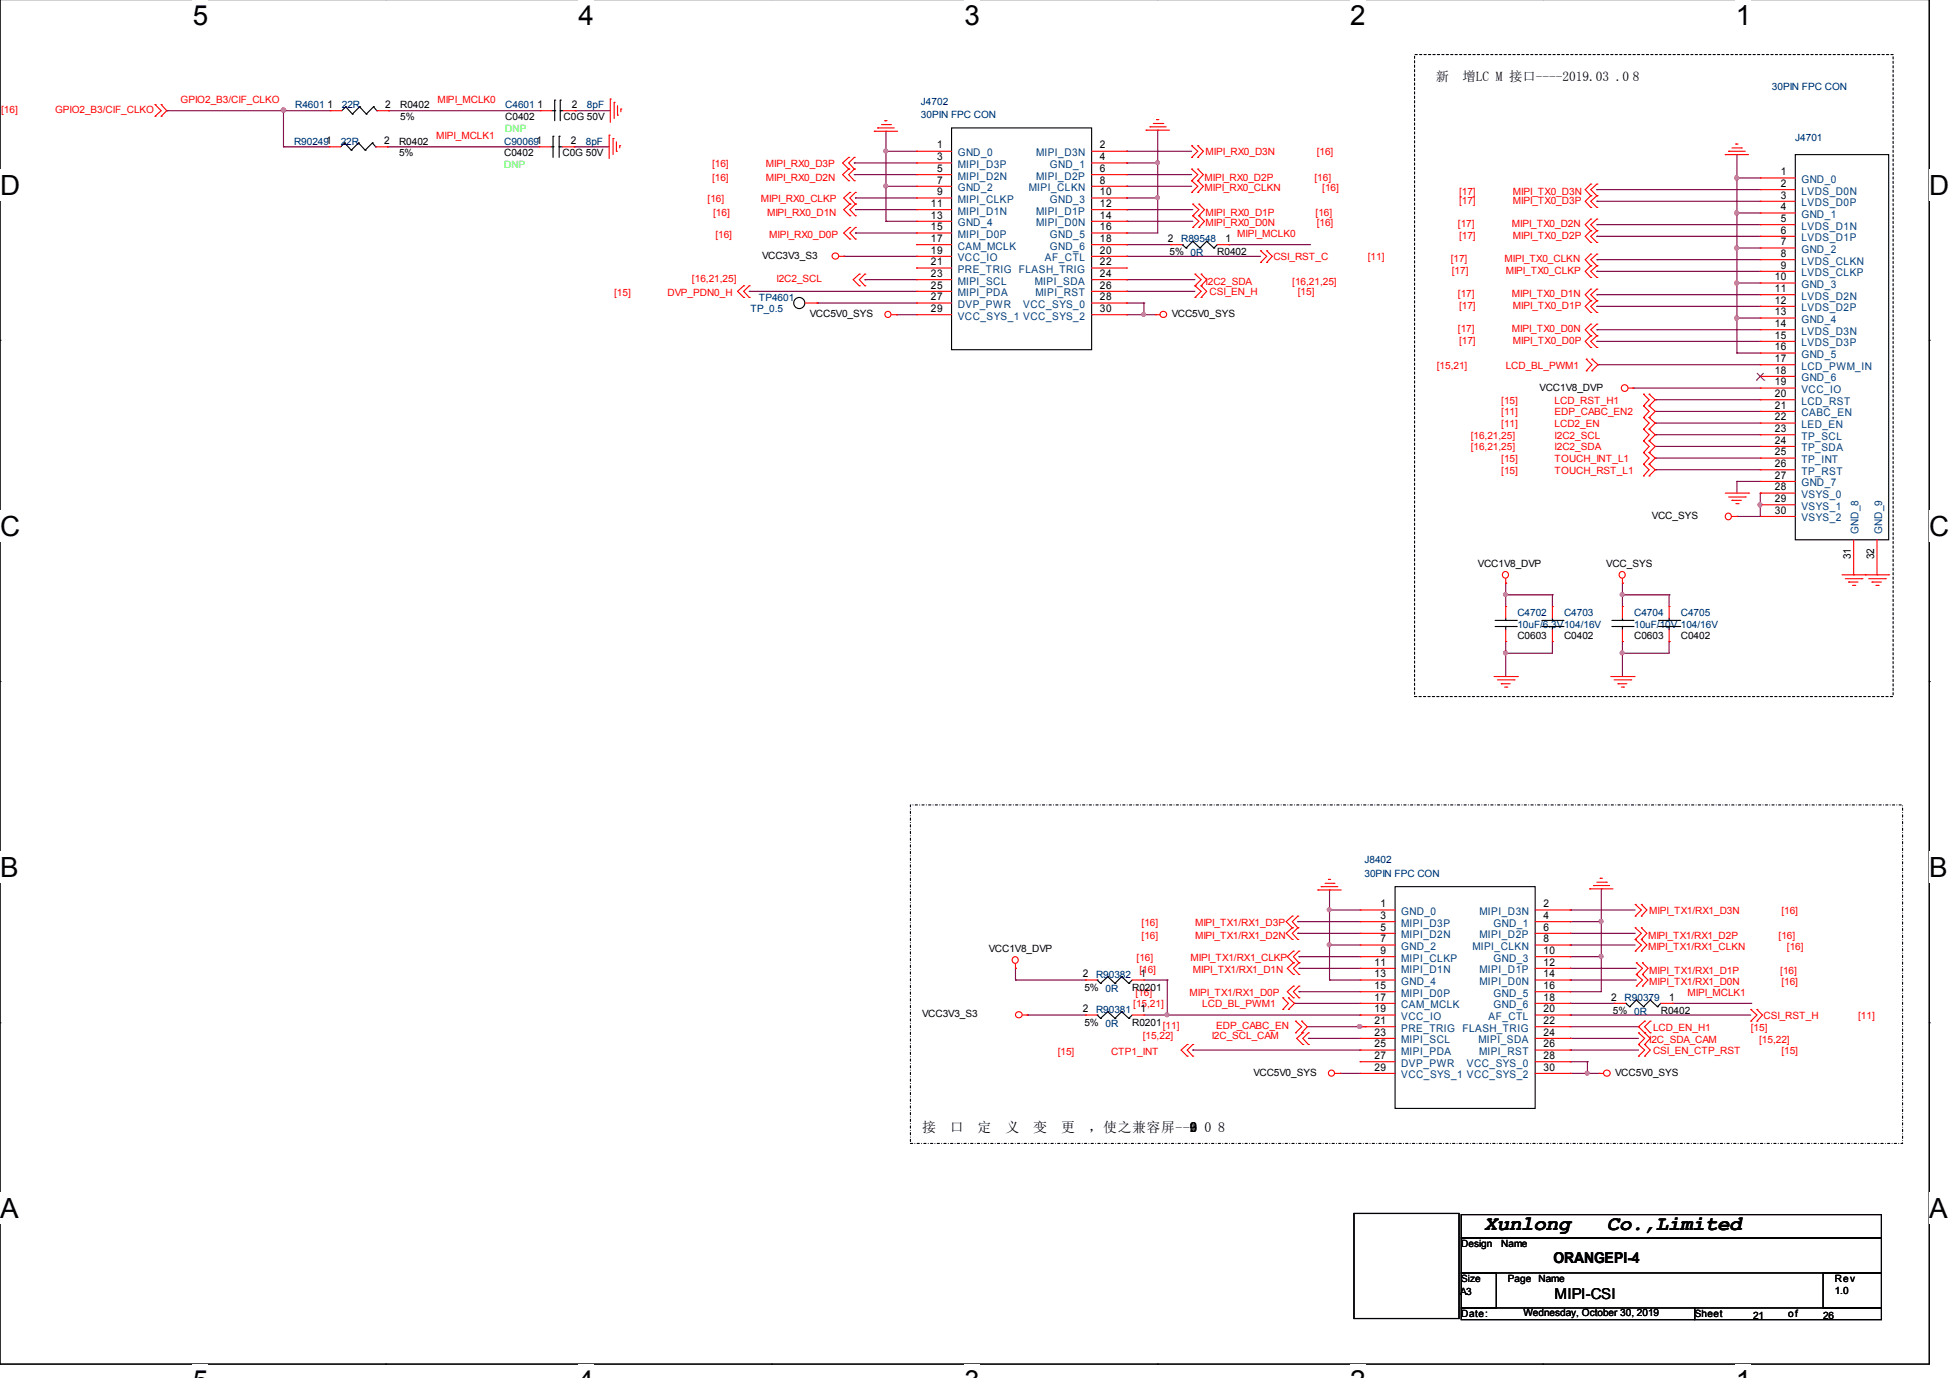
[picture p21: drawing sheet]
<svg xmlns="http://www.w3.org/2000/svg" width="297mm" height="210mm" viewBox="0 0 297 210" stroke-linecap="round" stroke-linejoin="round" font-family="sans-serif">
<defs><g id="words">
<g font-size="4.2">
<text x="29.4" y="3.8">5</text>
<text x="88.1" y="3.8">4</text>
<text x="146.9" y="3.8">3</text>
<text x="205.7" y="3.8">2</text>
<text x="264.4" y="3.8">1</text>
<text x="0" y="29.7">D</text>
<text x="293.9" y="29.7">D</text>
<text x="0" y="81.6">C</text>
<text x="293.9" y="81.6">C</text>
<text x="0" y="133.6">B</text>
<text x="293.9" y="133.6">B</text>
<text x="0" y="185.6">A</text>
<text x="293.9" y="185.6">A</text>
</g>
<g font-size="3.1">
<text x="226.1" y="187.4">Xunlong</text>
<text x="244.8" y="187.4">Co.,Limited</text>
</g>
<g font-size="2.3">
<text x="236.6" y="192.5">ORANGEPI-4</text>
<text x="236.8" y="197.9">MIPI-CSI</text>
</g>
<g font-size="2.1">
<text x="140.5" y="172.4">接</text>
<text x="144.7" y="172.4">口</text>
<text x="148.9" y="172.4">定</text>
<text x="153.2" y="172.4">义</text>
<text x="157.4" y="172.4">变</text>
<text x="161.6" y="172.4">更</text>
<text x="165.9" y="172.4">，使之兼容屏---</text>
<text x="181.3" y="172.4">2</text>
<text x="181.3" y="172.4">0</text>
<text x="181.3" y="172.4">1</text>
<text x="181.3" y="172.4">9</text>
<text x="181.3" y="172.4">.</text>
<text x="181.3" y="172.4">3 0 8</text>
</g>
<g font-size="2">
<text x="218.7" y="12.4">新</text>
<text x="222.8" y="12.4">增LC M 接口----2019.03 .0 8</text>
</g>
<g font-size="1.6">
<text x="49.9" y="16.4">1</text>
<text x="58.7" y="16.4">2</text>
<text x="81.9" y="16.4">1</text>
<text x="87.1" y="16.4">2</text>
<text x="58.5" y="21.9">2</text>
<text x="87" y="21.9">2</text>
<text x="142.7" y="22.6">1</text>
<text x="167.6" y="22.6">2</text>
<text x="142.7" y="29.7">9</text>
<text x="142.7" y="26.2">5</text>
<text x="142.7" y="24.4">3</text>
<text x="142.7" y="28">7</text>
<text x="167.6" y="29.7">10</text>
<text x="167.6" y="28">8</text>
<text x="167.6" y="26.2">6</text>
<text x="167.6" y="24.4">4</text>
<text x="271.3" y="28.5">2</text>
<text x="271.3" y="26.7">1</text>
<text x="141.8" y="31.5">11</text>
<text x="141.8" y="35.1">15</text>
<text x="141.8" y="33.3">13</text>
<text x="167.6" y="35.1">16</text>
<text x="167.6" y="33.3">14</text>
<text x="167.6" y="31.5">12</text>
<text x="271.3" y="35.6">6</text>
<text x="271.3" y="33.8">5</text>
<text x="271.3" y="30.2">3</text>
<text x="271.3" y="32">4</text>
<text x="141.8" y="36.8">17</text>
<text x="141.8" y="40.4">21</text>
<text x="141.8" y="38.6">19</text>
<text x="167.6" y="40.4">22</text>
<text x="167.6" y="38.6">20</text>
<text x="167.6" y="36.8">18</text>
<text x="177.9" y="36.8">2</text>
<text x="186.7" y="36.8">1</text>
<text x="271.3" y="39.1">8</text>
<text x="271.3" y="40.9">9</text>
<text x="271.3" y="37.4">7</text>
<text x="141.8" y="42.2">23</text>
<text x="141.8" y="45.7">27</text>
<text x="141.8" y="47.5">29</text>
<text x="141.8" y="44">25</text>
<text x="167.6" y="47.5">30</text>
<text x="167.6" y="45.7">28</text>
<text x="167.6" y="44">26</text>
<text x="167.6" y="42.2">24</text>
<text x="270.3" y="44.5">11</text>
<text x="270.3" y="46.2">12</text>
<text x="270.3" y="42.7">10</text>
<text x="270.3" y="49.8">14</text>
<text x="270.3" y="51.6">15</text>
<text x="270.3" y="48">13</text>
<text x="270.3" y="53.4">16</text>
<text x="270.3" y="55.1">17</text>
<text x="270.3" y="58.7">19</text>
<text x="270.3" y="56.9">18</text>
<text x="270.3" y="62.2">21</text>
<text x="270.3" y="64">22</text>
<text x="270.3" y="65.8">23</text>
<text x="270.3" y="60.5">20</text>
<text x="270.3" y="67.6">24</text>
<text x="270.3" y="69.4">25</text>
<text x="270.3" y="71.1">26</text>
<text x="270.3" y="74.7">28</text>
<text x="270.3" y="76.5">29</text>
<text x="270.3" y="72.9">27</text>
<text x="270.3" y="78.2">30</text>
<text x="281.9" y="85.2" transform="rotate(-90 281.9 85.2)">31</text>
<text x="285.5" y="85.2" transform="rotate(-90 285.5 85.2)">32</text>
<text x="210.3" y="141.7">5</text>
<text x="210.3" y="140">3</text>
<text x="210.3" y="138.2">1</text>
<text x="210.3" y="143.5">7</text>
<text x="235.1" y="143.5">8</text>
<text x="235.1" y="141.7">6</text>
<text x="235.1" y="140">4</text>
<text x="235.1" y="138.2">2</text>
<text x="164.9" y="148.9">2</text>
<text x="173.7" y="148.9">1</text>
<text x="209.4" y="147.1">11</text>
<text x="209.4" y="148.9">13</text>
<text x="210.3" y="145.3">9</text>
<text x="235.1" y="148.9">14</text>
<text x="235.1" y="147.1">12</text>
<text x="235.1" y="145.3">10</text>
<text x="164.9" y="154.2">2</text>
<text x="173.7" y="154.2">1</text>
<text x="209.4" y="150.6">15</text>
<text x="209.4" y="152.4">17</text>
<text x="209.4" y="156">21</text>
<text x="209.4" y="154.2">19</text>
<text x="235.1" y="156">22</text>
<text x="235.1" y="154.2">20</text>
<text x="235.1" y="152.4">18</text>
<text x="235.1" y="150.6">16</text>
<text x="245.4" y="152.4">2</text>
<text x="254.3" y="152.4">1</text>
<text x="209.4" y="157.7">23</text>
<text x="209.4" y="161.3">27</text>
<text x="209.4" y="159.5">25</text>
<text x="235.1" y="161.3">28</text>
<text x="235.1" y="159.5">26</text>
<text x="235.1" y="157.7">24</text>
<text x="209.4" y="163.1">29</text>
<text x="235.1" y="163.1">30</text>
</g>
<g font-size="1.6" fill="#003f7f">
<text x="145.9" y="23.8">GND_0</text>
<text x="157.8" y="23.8">MIPI_D3N</text>
<text x="145.9" y="27.4">MIPI_D2N</text>
<text x="145.9" y="25.6">MIPI_D3P</text>
<text x="145.9" y="29.1">GND_2</text>
<text x="156.7" y="29.1">MIPI_CLKN</text>
<text x="157.8" y="27.4">MIPI_D2P</text>
<text x="159.9" y="25.6">GND_1</text>
<text x="274.4" y="29.6">LVDS_D0N</text>
<text x="274.4" y="27.9">GND_0</text>
<text x="145.9" y="32.7">MIPI_D1N</text>
<text x="145.9" y="30.9">MIPI_CLKP</text>
<text x="145.9" y="34.5">GND_4</text>
<text x="157.8" y="34.5">MIPI_D0N</text>
<text x="157.8" y="32.7">MIPI_D1P</text>
<text x="159.9" y="30.9">GND_3</text>
<text x="274.4" y="35">LVDS_D1N</text>
<text x="274.4" y="31.4">LVDS_D0P</text>
<text x="274.4" y="33.2">GND_1</text>
<text x="145.9" y="36.3">MIPI_D0P</text>
<text x="145.9" y="38">CAM_MCLK</text>
<text x="145.9" y="41.6">PRE_TRIG FLASH_TRIG</text>
<text x="145.9" y="39.8">VCC_IO</text>
<text x="159.2" y="39.8">AF_CTL</text>
<text x="159.9" y="38">GND_6</text>
<text x="159.9" y="36.3">GND_5</text>
<text x="274.4" y="36.8">LVDS_D1P</text>
<text x="274.4" y="40.3">LVDS_CLKN</text>
<text x="274.4" y="38.5">GND_2</text>
<text x="145.9" y="43.4">MIPI_SCL</text>
<text x="145.9" y="46.9">DVP_PWR</text>
<text x="145.9" y="45.1">MIPI_PDA</text>
<text x="155.9" y="46.9">VCC_SYS_0</text>
<text x="157.6" y="43.4">MIPI_SDA</text>
<text x="157.7" y="45.1">MIPI_RST</text>
<text x="274.4" y="42.1">LVDS_CLKP</text>
<text x="274.4" y="45.6">LVDS_D2N</text>
<text x="274.4" y="47.4">LVDS_D2P</text>
<text x="274.4" y="43.9">GND_3</text>
<text x="145.9" y="48.7">VCC_SYS_1 VCC_SYS_2</text>
<text x="274.4" y="51">LVDS_D3N</text>
<text x="274.4" y="52.8">LVDS_D3P</text>
<text x="274.4" y="49.2">GND_4</text>
<text x="274.4" y="56.3">LCD_PWM_IN</text>
<text x="274.4" y="59.9">VCC_IO</text>
<text x="274.4" y="58.1">GND_6</text>
<text x="274.4" y="54.5">GND_5</text>
<text x="274.4" y="63.4">CABC_EN</text>
<text x="274.4" y="65.2">LED_EN</text>
<text x="274.4" y="61.7">LCD_RST</text>
<text x="274.4" y="67">TP_SCL</text>
<text x="274.4" y="68.8">TP_SDA</text>
<text x="274.4" y="70.5">TP_INT</text>
<text x="274.4" y="75.9">VSYS_0</text>
<text x="274.4" y="77.7">VSYS_1</text>
<text x="274.4" y="72.3">TP_RST</text>
<text x="274.4" y="74.1">GND_7</text>
<text x="274.4" y="79.4">VSYS_2</text>
<text x="283.1" y="81.3" transform="rotate(-90 283.1 81.3)">GND_8</text>
<text x="286.7" y="81.3" transform="rotate(-90 286.7 81.3)">GND_9</text>
<text x="213.4" y="142.9">MIPI_D2N</text>
<text x="213.4" y="141.2">MIPI_D3P</text>
<text x="213.4" y="139.4">GND_0</text>
<text x="225.4" y="142.9">MIPI_D2P</text>
<text x="225.4" y="139.4">MIPI_D3N</text>
<text x="227.5" y="141.2">GND_1</text>
<text x="213.4" y="148.3">MIPI_D1N</text>
<text x="213.4" y="146.5">MIPI_CLKP</text>
<text x="213.4" y="144.7">GND_2</text>
<text x="224.3" y="144.7">MIPI_CLKN</text>
<text x="225.4" y="148.3">MIPI_D1P</text>
<text x="227.5" y="146.5">GND_3</text>
<text x="213.4" y="151.8">MIPI_D0P</text>
<text x="213.4" y="153.6">CAM_MCLK</text>
<text x="213.4" y="150">GND_4</text>
<text x="213.4" y="155.4">VCC_IO</text>
<text x="225.4" y="150">MIPI_D0N</text>
<text x="226.7" y="155.4">AF_CTL</text>
<text x="227.5" y="153.6">GND_6</text>
<text x="227.5" y="151.8">GND_5</text>
<text x="213.4" y="157.2">PRE_TRIG FLASH_TRIG</text>
<text x="213.4" y="158.9">MIPI_SCL</text>
<text x="213.4" y="160.7">MIPI_PDA</text>
<text x="225.2" y="158.9">MIPI_SDA</text>
<text x="225.3" y="160.7">MIPI_RST</text>
<text x="213.4" y="162.5">DVP_PWR</text>
<text x="213.4" y="164.3">VCC_SYS_1 VCC_SYS_2</text>
<text x="223.4" y="162.5">VCC_SYS_0</text>
</g>
<g font-size="1.5" fill="#f00">
<text x=".2" y="17.2">[16]</text>
<text x="8.4" y="17.2">GPIO2_B3/CIF_CLKO</text>
<text x="27.5" y="15.7">GPIO2_B3/CIF_CLKO</text>
<text x="66.6" y="15.7">MIPI_MCLK0</text>
<text x="66.5" y="21.2">MIPI_MCLK1</text>
<text x="183.6" y="23.6">MIPI_RX0_D3N</text>
<text x="200.6" y="23.6">[16]</text>
<text x="108.5" y="25.4">[16]</text>
<text x="108.5" y="27.5">[16]</text>
<text x="116.7" y="25.4">MIPI_RX0_D3P</text>
<text x="116.7" y="27.5">MIPI_RX0_D2N</text>
<text x="183.5" y="27.5">MIPI_RX0_D2P</text>
<text x="183.5" y="29.1">MIPI_RX0_CLKN</text>
<text x="200.2" y="27.5">[16]</text>
<text x="201.4" y="29.1">[16]</text>
<text x="222.3" y="29.6">[17]</text>
<text x="230.5" y="29.6">MIPI_TX0_D3N</text>
<text x="107.8" y="30.7">[16]</text>
<text x="108.6" y="32.9">[16]</text>
<text x="115.9" y="30.7">MIPI_RX0_CLKP</text>
<text x="116.8" y="32.9">MIPI_RX0_D1N</text>
<text x="183.6" y="32.9">MIPI_RX0_D1P</text>
<text x="183.6" y="34.5">MIPI_RX0_D0N</text>
<text x="200.4" y="32.9">[16]</text>
<text x="200.6" y="34.5">[16]</text>
<text x="222.1" y="34.6">[17]</text>
<text x="222.3" y="31.1">[17]</text>
<text x="230.3" y="34.6">MIPI_TX0_D2N</text>
<text x="230.5" y="31.1">MIPI_TX0_D3P</text>
<text x="109" y="36.3">[16]</text>
<text x="117.2" y="36.3">MIPI_RX0_D0P</text>
<text x="188.5" y="36.1">MIPI_MCLK0</text>
<text x="194" y="39.6">CSI_RST_C</text>
<text x="208.4" y="39.6">[11]</text>
<text x="221" y="40">[17]</text>
<text x="221.1" y="41.8">[17]</text>
<text x="222.3" y="36.4">[17]</text>
<text x="229.2" y="40">MIPI_TX0_CLKN</text>
<text x="229.4" y="41.8">MIPI_TX0_CLKP</text>
<text x="230.5" y="36.4">MIPI_TX0_D2P</text>
<text x="93.6" y="45.1">[15]</text>
<text x="101.7" y="45.1">DVP_PDN0_H</text>
<text x="105.4" y="42.9">[16,21,25]</text>
<text x="118.3" y="42.9">I2C2_SCL</text>
<text x="183.6" y="43.4">I2C2_SDA</text>
<text x="184.2" y="45">CSI_EN_H</text>
<text x="196.8" y="43.4">[16,21,25]</text>
<text x="197.7" y="45">[15]</text>
<text x="222.1" y="45.3">[17]</text>
<text x="222.3" y="47.1">[17]</text>
<text x="230.3" y="45.3">MIPI_TX0_D1N</text>
<text x="230.5" y="47.1">MIPI_TX0_D1P</text>
<text x="222.1" y="50.6">[17]</text>
<text x="222.3" y="52.4">[17]</text>
<text x="230.3" y="50.6">MIPI_TX0_D0N</text>
<text x="230.5" y="52.4">MIPI_TX0_D0P</text>
<text x="218.9" y="56.1">[15,21]</text>
<text x="229.4" y="56.1">LCD_BL_PWM1</text>
<text x="228.7" y="61.5">[15]</text>
<text x="228.7" y="65">[11]</text>
<text x="228.7" y="63.3">[11]</text>
<text x="236.8" y="63.3">EDP_CABC_EN2</text>
<text x="236.8" y="61.5">LCD_RST_H1</text>
<text x="236.8" y="65">LCD2_EN</text>
<text x="224" y="66.8">[16,21,25]</text>
<text x="224" y="68.6">[16,21,25]</text>
<text x="228.7" y="70.4">[15]</text>
<text x="236.8" y="66.8">I2C2_SCL</text>
<text x="236.8" y="68.6">I2C2_SDA</text>
<text x="236.8" y="70.4">TOUCH_INT_L1</text>
<text x="228.7" y="72.2">[15]</text>
<text x="236.8" y="72.2">TOUCH_RST_L1</text>
<text x="173.9" y="141">[16]</text>
<text x="173.9" y="143.1">[16]</text>
<text x="182" y="141">MIPI_TX1/RX1_D3P</text>
<text x="182" y="143.1">MIPI_TX1/RX1_D2N</text>
<text x="251" y="143.1">MIPI_TX1/RX1_D2P</text>
<text x="251.2" y="139.2">MIPI_TX1/RX1_D3N</text>
<text x="270.9" y="143.1">[16]</text>
<text x="271.4" y="139.2">[16]</text>
<text x="173.1" y="146.3">[16]</text>
<text x="173.6" y="148.3">[16]</text>
<text x="181.4" y="146.3">MIPI_TX1/RX1_CLKP</text>
<text x="181.7" y="148.3">MIPI_TX1/RX1_D1N</text>
<text x="251" y="144.7">MIPI_TX1/RX1_CLKN</text>
<text x="251.2" y="148.4">MIPI_TX1/RX1_D1P</text>
<text x="271.2" y="148.4">[16]</text>
<text x="272.2" y="144.7">[16]</text>
<text x="172.6" y="153.4">[15,21]</text>
<text x="173" y="151.7">[16]</text>
<text x="181.2" y="151.7">MIPI_TX1/RX1_D0P</text>
<text x="183.1" y="153.4">LCD_BL_PWM1</text>
<text x="251.2" y="150">MIPI_TX1/RX1_D0N</text>
<text x="257" y="151.7">MIPI_MCLK1</text>
<text x="268.6" y="155.2">CSI_RST_H</text>
<text x="271.4" y="150">[16]</text>
<text x="283" y="155.2">[11]</text>
<text x="161.1" y="160.7">[15]</text>
<text x="169.2" y="160.7">CTP1_INT</text>
<text x="174.1" y="158.3">[15,22]</text>
<text x="177.1" y="156.7">[11]</text>
<text x="184.6" y="158.3">I2C_SCL_CAM</text>
<text x="185.3" y="156.7">EDP_CABC_EN</text>
<text x="251.2" y="158.9">I2C_SDA_CAM</text>
<text x="251.8" y="157">LCD_EN_H1</text>
<text x="251.8" y="160.5">CSI_EN_CTP_RST</text>
<text x="266.7" y="157">[15]</text>
<text x="268" y="158.9">[15,22]</text>
<text x="271.4" y="160.5">[15]</text>
</g>
<g font-size="1.5" fill="#00007f">
<text x="45" y="16.5">R4601</text>
<text x="52.1" y="16.5">22R</text>
<text x="77" y="16.5">C4601</text>
<text x="89.4" y="16.5">8pF</text>
<text x="140.3" y="15.9">J4702</text>
<text x="269.9" y="13.6">30PIN FPC CON</text>
<text x="44.8" y="22">R902491</text>
<text x="51.9" y="22">22R</text>
<text x="76.8" y="22">C900691</text>
<text x="89.2" y="22">8pF</text>
<text x="140.3" y="18">30PIN FPC CON</text>
<text x="273.5" y="21.4">J4701</text>
<text x="179.9" y="36.9">R89548</text>
<text x="114.3" y="47.6">TP_0.5</text>
<text x="115.6" y="45.8">TP4601</text>
<text x="231.1" y="93.8">C4702</text>
<text x="231.1" y="95.6">10uF/6.3V104/16V</text>
<text x="238.3" y="93.8">C4703</text>
<text x="248.9" y="93.8">C4704</text>
<text x="248.9" y="95.6">10uF/10V 104/16V</text>
<text x="256" y="93.8">C4705</text>
<text x="207.9" y="131.5">J8402</text>
<text x="207.9" y="133.6">30PIN FPC CON</text>
<text x="167" y="148.9">R90382</text>
<text x="167" y="154.3">R90381</text>
<text x="247.5" y="152.5">R90379</text>
</g>
<g font-size="1.5">
<text x="61" y="16.5">R0402</text>
<text x="60.8" y="22">R0402</text>
<text x="60.8" y="23.8">5%</text>
<text x="61" y="18.3">5%</text>
<text x="76.8" y="23.8">C0402</text>
<text x="77" y="18.3">C0402</text>
<text x="85.7" y="23.8">C0G 50V</text>
<text x="85.9" y="18.3">C0G 50V</text>
<text x="116.1" y="39.4">VCC3V3_S3</text>
<text x="178.1" y="38.9">5% 0R</text>
<text x="185.4" y="38.9">R0402</text>
<text x="123.4" y="48.3">VCC5V0_SYS</text>
<text x="178.5" y="48.3">VCC5V0_SYS</text>
<text x="234.5" y="59.5">VCC1V8_DVP</text>
<text x="251.6" y="79.1">VCC_SYS</text>
<text x="225.1" y="86.4">VCC1V8_DVP</text>
<text x="244.7" y="86.4">VCC_SYS</text>
<text x="231.1" y="97.4">C0603</text>
<text x="238.3" y="97.4">C0402</text>
<text x="248.9" y="97.4">C0603</text>
<text x="256" y="97.4">C0402</text>
<text x="150.6" y="145">VCC1V8_DVP</text>
<text x="140.5" y="155">VCC3V3_S3</text>
<text x="165.2" y="150.9">5% 0R</text>
<text x="172.5" y="150.9">R0201</text>
<text x="245.7" y="154.4">5% 0R</text>
<text x="253" y="154.4">R0402</text>
<text x="165.2" y="156.2">5% 0R</text>
<text x="172.5" y="156.2">R0201</text>
<text x="190.9" y="163.8">VCC5V0_SYS</text>
<text x="246" y="163.8">VCC5V0_SYS</text>
<text x="222.6" y="190">Design</text>
<text x="228.7" y="190">Name</text>
<text x="222.4" y="197.3">A3</text>
<text x="222.6" y="195.3">Size</text>
<text x="229.7" y="195.3">Page</text>
<text x="234.4" y="195.3">Name</text>
<text x="279.5" y="195.3">Rev</text>
<text x="279.5" y="197.1">1.0</text>
<text x="222.6" y="200.7">Date:</text>
<text x="232.1" y="200.5">Wednesday, October 30, 2019</text>
<text x="258.1" y="200.7">Sheet</text>
<text x="267" y="200.8">21</text>
<text x="272.4" y="200.7">of</text>
<text x="277.7" y="200.8">26</text>
</g>
<g font-size="1.5" fill="#01ff00">
<text x="77" y="20.1">DNP</text>
<text x="76.8" y="25.6">DNP</text>
</g>
</g></defs>
<path d="M0 -.1v207.9h293.9v-207.9" fill="none" stroke="#000" stroke-width=".17"/>
<g fill="#fff">
<path d="M29.4 -.1h2.3v4.8h-2.3z"/>
<path d="M29.4 207.8h2.3v2.2h-2.3z"/>
</g>
<path d="M58.8 207.8h.1" fill="none" stroke="#000" stroke-width=".17"/>
<g fill="#fff">
<path d="M88.1 -.1h2.3v4.8h-2.3z"/>
<path d="M88.1 207.8h2.3v2.2h-2.3z"/>
</g>
<path d="M117.5 207.8h.1" fill="none" stroke="#000" stroke-width=".17"/>
<g fill="#fff">
<path d="M146.9 -.1h2.3v4.8h-2.3z"/>
<path d="M146.9 207.8h2.3v2.2h-2.3z"/>
</g>
<path d="M176.3 207.8h.1" fill="none" stroke="#000" stroke-width=".17"/>
<g fill="#fff">
<path d="M205.7 -.1h2.2v4.8h-2.2z"/>
<path d="M205.7 207.8h2.2v2.2h-2.2z"/>
</g>
<path d="M235 207.8h.1" fill="none" stroke="#000" stroke-width=".17"/>
<g fill="#fff">
<path d="M264.4 -.1h2.3v4.8h-2.3z"/>
<path d="M264.4 207.8h2.3v2.2h-2.3z"/>
<path d="M0 25.8h3v4.8h-3z"/>
<path d="M293.9 25.8h2.9v4.8h-2.9z"/>
<path d="M0 77.7h3v4.8h-3z"/>
<path d="M293.9 77.7h2.9v4.8h-2.9z"/>
</g>
<path d="M0 51.8h.1M293.9 51.8h.1" fill="none" stroke="#000" stroke-width=".17"/>
<g fill="#fff">
<path d="M0 129.7h2.7v4.8h-2.7z"/>
<path d="M293.9 129.7h2.7v4.8h-2.7z"/>
</g>
<path d="M0 103.8h.1M293.9 103.8h.1" fill="none" stroke="#000" stroke-width=".17"/>
<g fill="#fff">
<path d="M0 181.7h2.7v4.8h-2.7z"/>
<path d="M293.9 181.7h2.7v4.8h-2.7z"/>
</g>
<g fill="none" stroke="#000" stroke-width=".17">
<path d="M52.7 16.3h.1M52.7 16.3l-.6 .6M52.7 16.3l1 1.1M53.7 17.4h.1M54.8 16.3h.1M54.8 16.3l-1.1 1.1M54.8 16.3l1 1.1M55.8 17.4h.1M56.9 16.3h.1M56.9 16.3l-1.1 1.1M56.9 16.3l.5 .6M57.4 16.9h.1"/>
<path d="M84.1 16.9h.4M84.5 16.9h.1M84.5 15.3h.1M84.5 15.3v3.1M85.3 15.3h.1M85.3 16.9h.1M85.3 16.9h.6M85.3 15.3v3.1M144.9 19.5h21.4v33.8h-21.4zM52.5 21.8h.1M52.5 21.8l-.6 .6M52.5 21.8l1 1.1"/>
<path d="M53.5 22.9h.1M54.6 21.8h.1M54.6 21.8l-1.1 1.1M54.6 21.8l1 1.1M55.6 22.9h.1M56.7 21.8h.1M56.7 21.8l-1.1 1.1M56.7 21.8l.5 .6M57.2 22.4h.1M83.9 22.4h.3M84.2 22.4h.1M84.2 20.8h.1"/>
<path d="M84.2 20.8v3.2M85.2 20.8h.1M85.2 22.4h.1M85.2 22.4h.5M85.2 20.8v3.2M180.1 37.3h.1M180.1 37.3l.6 .5M180.7 37.8h.1M181.7 36.8h.1M181.7 36.8l1.1 1M181.7 36.8l-1 1M182.8 37.8h.1"/>
<path d="M183.8 36.8h.1M183.8 36.8l1.1 1M183.8 36.8l-1 1M184.9 37.8h.1M185.4 37.3l-.5 .5M273.5 23.6h14.2v58.6h-14.2zM227.8 95.4h3.2M227.8 94.5h3.2M229.4 94.5h.1M229.4 95.4h.1M229.4 94.2v.3M229.4 95.4v.5"/>
<path d="M231 95.4h.1M231 94.5h.1M234.9 95.4h3.2M234.9 94.5h3.2M236.5 94.5h.1M236.5 95.4h.1M236.5 94.2v.3M236.5 95.4v.5M238.1 95.4h.1M238.1 94.5h.1M245.5 95.4h3.3M245.5 94.5h3.3"/>
<path d="M247.1 94.5h.1M247.1 95.4h.1M247.1 94.2v.3M247.1 95.4v.5M248.8 95.4h.1M248.8 94.5h.1M252.6 95.4h3.3M252.6 94.5h3.3M254.3 94.5h.1M254.3 95.4h.1M254.3 94.2v.3M254.3 95.4v.5"/>
<path d="M255.9 95.4h.1M255.9 94.5h.1M212.5 135.1h21.3v33.7h-21.3zM0 155.8h.1M167.1 154.6h.1M167.1 149.3h.1M167.1 154.6l.5 .5M167.1 149.3l.5 .5M167.6 155.1h.1M167.6 149.8h.1M168.7 154.1h.1M168.7 148.8h.1"/>
<path d="M168.7 154.1l1.1 1M168.7 154.1l-1.1 1M168.7 148.8l1.1 1M168.7 148.8l-1.1 1M169.8 155.1h.1M169.8 149.8h.1M170.9 154.1h.1M170.9 148.8h.1M170.9 154.1l1.1 1M170.9 154.1l-1.1 1M170.9 148.8l1.1 1M170.9 148.8l-1.1 1"/>
<path d="M172 155.1h.1M172 149.8h.1M172.5 154.6l-.5 .5M172.5 149.3l-.5 .5M247.7 152.8h.1M247.7 152.8l.5 .5M248.2 153.3h.1M249.3 152.3h.1M249.3 152.3l1.1 1M249.3 152.3l-1.1 1M250.4 153.3h.1M251.4 152.3h.1"/>
<path d="M251.4 152.3l1.1 1M251.4 152.3l-1 1M252.5 153.3h.1M253 152.8l-.5 .5M293.9 155.8h.1M206.2 184.8h16v16h-16zM222.6 185h64v3.6h-64zM222.6 188.6h64v5.3h-64zM222.6 193.9h5.3v5.3h-5.3zM222.6 199.2h35.5v1.8h-35.5zM258.1 199.2h28.5v1.8h-28.5zM277.7 193.9h8.9v5.3h-8.9z"/>
<circle cx="121.8" cy="46.2" r=".85"/>
</g>
<path d="M138.7 122.6h151.1v51.6h-151.1z" fill="none" stroke="#000" stroke-width=".17" stroke-dasharray=".3 .3 0 .3"/>
<path d="M215.5 8.3h72.9v97.8h-72.9z" fill="none" stroke="#000" stroke-width=".17" stroke-dasharray=".3 .3"/>
<g fill="none" stroke="#7f003f" stroke-width=".17">
<path d="M25.4 16.9h.1M25.4 16.9h24.9M43.2 16.9h.1M43.2 16.9v5.5M59.2 16.9h.1M59.2 16.9h23.1M87.6 16.9h.1M87.6 16.9h5.4M135 20h.1M135 20v13.7M176.4 19.8h.1M176.4 19.8v15.7h-4.8"/>
<path d="M43.2 22.4h.1M43.2 22.4h6.9M59 22.4h.1M59 22.4h23.1M87.5 22.4h.1M87.5 22.4h5.3M128.5 39h.1M128.5 39h11.1M130.1 24.8h.1M130.1 26.6h.1M130.1 24.8h9.5M130.1 26.6h9.5"/>
<path d="M130.3 30.2h.1M130.3 31.9h.1M130.3 35.5h.1M130.3 30.2h9.3M130.3 31.9h9.3M130.3 35.5h9.3M135 23h.1M135 33.7h.1M135 28.4h.1M135 23h4.6M135 28.4h4.6M135 33.7h4.6"/>
<path d="M171.6 23h.1M171.6 26.6h.1M171.6 28.4h.1M171.6 31.9h.1M171.6 33.7h.1M171.6 35.5h.1M171.6 30.2h.1M171.6 24.8h.1M171.6 37.3h.1M171.6 39h.1M171.6 23h9.9M171.6 24.8h4.8"/>
<path d="M171.6 26.6h9.9M171.6 30.2h4.8M171.6 28.4h9.9M171.6 31.9h10.1M171.6 33.7h10.1M171.6 37.3h6.7M171.6 39h20.4M176.4 30.2h.1M176.4 24.8h.1M187.2 37.3h.1M187.2 37.3h12.4M243.2 36h.1"/>
<path d="M243.2 34.2h.1M243.2 30.7h.1M243.2 28.9h.1M243.2 39.6h.1M243.2 36h24.9M243.2 34.2h24.9M243.2 30.7h24.9M243.2 28.9h24.9M243.2 39.6h24.9M264.6 27.1h.1M264.6 37.8h.1M264.6 32.4h.1"/>
<path d="M264.6 23.6v30.2M264.6 37.8h3.5M264.6 27.1h3.5M264.6 32.4h3.5M114.1 44.4h.1M114.1 44.4h25.5M124.5 46.2h.1M124.5 46.2h15.1M131.7 42.6h.1M131.7 42.6h7.9M136.6 47.9h.1M136.6 47.9h3"/>
<path d="M171.6 42.6h.1M171.6 44.4h.1M171.6 47.9h.1M171.6 46.2h.1M171.6 47.9h4.4M171.6 42.6h10.4M171.6 44.4h10.4M171.6 46.2h2.6M174.2 46.2h.1M174.2 47.9h.1M174.2 46.2v1.7M243.2 46.7h.1"/>
<path d="M243.2 41.3h.1M243.2 52h.1M243.2 44.9h.1M243.2 50.2h.1M243.2 46.7h24.9M243.2 41.3h24.9M243.2 52h24.9M243.2 44.9h24.9M243.2 50.2h24.9M243.4 55.6h.1M243.4 55.6h24.7M248.8 59.1h.1"/>
<path d="M248.8 59.1h19.3M264.6 53.8h.1M264.6 48.4h.1M264.6 43.1h.1M264.6 53.8h3.5M264.6 48.4h3.5M264.6 43.1h3.5M252.1 68h.1M252.1 71.6h.1M252.1 69.8h.1M252.1 60.9h.1M252.1 66.2h.1"/>
<path d="M252.1 62.7h.1M252.1 64.4h.1M252.1 68h16M252.1 71.6h16M252.1 69.8h16M252.1 60.9h16M252.1 66.2h16M252.1 62.7h16M252.1 64.4h16M264.6 73.3h.1M264.6 78.7h.1M264.6 73.3v1.8"/>
<path d="M264.6 73.3h3.5M268.1 75.1h.1M268.1 76.9h.1M268.1 75.1v3.6h-3.5M229.4 99.5h.1M229.4 88.8h.1M229.4 97.7h.1M229.4 90.6h.1M229.4 88.8v3.6M229.4 97.7v5.4M229.4 90.6h7.1M236.5 90.6h.1"/>
<path d="M236.5 97.7h.1M236.5 97.7v1.8h-7.1M236.5 90.6v1.8M247.1 90.6h.1M247.1 99.5h.1M247.1 97.7h.1M247.1 88.8h.1M247.1 90.6h7.2M247.1 88.8v3.6M247.1 97.7v5.4M254.3 90.6h.1M254.3 97.7h.1"/>
<path d="M254.3 97.7v1.8h-7.2M254.3 90.6v1.8M202.5 135.6h.1M202.5 138.6h.1M202.5 135.6v13.7M202.5 138.6h4.7M239.2 138.6h.1M239.2 138.6h9.9M243.9 135.4h.1M243.9 135.4v15.7h-4.7M154.7 147.5h.1M154.7 149.3h.1"/>
<path d="M154.7 149.3h10.7M154.7 147.5v1.8M156.5 154.6h.1M156.5 154.6h8.9M174.2 149.3h3.6M174.2 154.6h33M177.8 154.6h.1M177.8 149.3h.1M177.8 149.3v5.3M181.7 159.9h.1M181.7 159.9h25.5M197.2 152.8h.1"/>
<path d="M197.2 152.8h10M197.7 140.4h.1M197.7 142.2h.1M197.7 142.2h9.5M197.7 140.4h9.5M197.9 145.7h.1M197.9 147.5h.1M197.9 151.1h.1M197.9 145.7h9.3M197.9 147.5h9.3M197.9 151.1h9.3M199.1 156.4h8.9"/>
<path d="M199.3 158.2h.1M199.3 158.2h7.9M202.5 149.3h.1M202.5 143.9h.1M202.5 143.9h4.7M202.5 149.3h4.7M207.2 156.4h.1M207.2 154.6h.1M208 156.4h.1M239.2 142.2h.1M239.2 143.9h.1M239.2 147.5h.1"/>
<path d="M239.2 149.3h.1M239.2 140.4h.1M239.2 145.7h.1M239.2 151.1h.1M239.2 152.8h.1M239.2 154.6h.1M239.2 159.9h.1M239.2 158.2h.1M239.2 156.4h10.4M239.2 158.2h10.4M239.2 142.2h9.9M239.2 140.4h4.7"/>
<path d="M239.2 143.9h9.9M239.2 145.7h4.7M239.2 147.5h10.1M239.2 149.3h10.1M239.2 152.8h6.7M239.2 154.6h27.5M239.2 159.9h10.4M243.9 140.4h.1M243.9 145.7h.1M249.6 156.4h.1M254.8 152.8h11.9M266.7 152.8h.1"/>
<path d="M204.1 163.5h.1M204.1 163.5h3.1M239.2 161.7h.1M239.2 163.5h.1M239.2 163.5h4.4M239.2 161.7h2.6M241.8 163.5h.1M241.8 161.7h.1M241.8 161.7v1.8"/>
</g>
<g fill="#f0f" stroke="#f0f" stroke-width=".17">
<circle cx="43.2" cy="16.8" r=".34"/>
<circle cx="207.1" cy="156.4" r=".32"/>
<circle cx="229.3" cy="99.5" r=".3"/>
<circle cx="229.3" cy="90.6" r=".3"/>
<circle cx="264.5" cy="27.1" r=".32"/>
<circle cx="268.1" cy="76.9" r=".32"/>
<circle cx="264.5" cy="32.4" r=".32"/>
<circle cx="264.5" cy="48.4" r=".32"/>
<circle cx="264.5" cy="43.1" r=".32"/>
<circle cx="264.5" cy="37.8" r=".32"/>
<circle cx="247.1" cy="90.6" r=".3"/>
<circle cx="247.1" cy="99.5" r=".3"/>
<circle cx="202.5" cy="143.9" r=".3"/>
<circle cx="202.5" cy="138.6" r=".3"/>
<circle cx="243.9" cy="145.7" r=".3"/>
<circle cx="243.9" cy="140.3" r=".3"/>
<circle cx="241.8" cy="163.5" r=".3"/>
<circle cx="177.8" cy="154.6" r=".3"/>
<circle cx="134.9" cy="28.3" r=".3"/>
<circle cx="134.9" cy="23" r=".3"/>
<circle cx="176.3" cy="30.1" r=".3"/>
<circle cx="176.3" cy="24.8" r=".3"/>
<circle cx="174.2" cy="47.9" r=".3"/>
</g>
<g fill="none" stroke="#f00" stroke-width=".17">
<path d="M23.6 15.9h.1M23.6 17.7h.1M23.6 15.9l1 1-1 .8M24.6 17.7h.1M24.6 15.9h.1M24.6 15.9l.8 1-.8 .8M50.3 16.9h.1M50.3 16.9h1.8M57.4 16.9h1.8M59.2 16.9h.1M82.3 16.9h.1M82.3 16.9h1.8"/>
<path d="M85.9 16.9h1.7M87.6 16.9h.1M93 15.1h.1M93 15.1v3.5M93.6 15.6h.1M93.6 15.6v2.4M94.1 17.5h.1M94.1 16.1v1.4M94.6 16.6h.1M94.6 16.6v.4M133.2 20h.1M133.2 20h3.5"/>
<path d="M133.7 19.5h.1M133.7 19.5h2.5M134.3 19h1.3M134.8 18.4h.1M134.8 18.4h.3M135.6 19h.1M174.6 19.8h.1M174.6 19.8h3.5M175.2 19.3h.1M175.2 19.3h2.4M175.7 18.8h1.4M176.2 18.2h.1"/>
<path d="M176.2 18.2h.3M177.1 18.8h.1M50.1 22.4h.1M50.1 22.4h1.8M57.2 22.4h1.8M59 22.4h.1M82.1 22.4h.1M82.1 22.4h1.8M85.7 22.4h1.8M87.5 22.4h.1M92.8 20.6h.1M92.8 20.6v3.5"/>
<path d="M93.4 21.1h.1M93.4 21.1v2.5M93.9 23h.1M93.9 21.6v1.4M94.4 22.2h.1M94.4 22.2v.3M127.8 39h.7M128.5 39h.1M129.3 24h.1M129.3 25.8h.1M129.3 27.5h.1M129.3 24l-.9 .8 .9 1"/>
<path d="M129.3 25.8l-.9 .8 .9 .9M129.5 29.3h.1M129.5 31.1h.1M129.5 32.9h.1M129.5 34.6h.1M129.5 36.4h.1M129.5 29.3l-1 .9 1 .9M129.5 31.1l-1 .8 1 1M129.5 34.6l-1 .9 1 .9M130.1 24h.1M130.1 25.8h.1M130.1 27.5h.1"/>
<path d="M130.1 24l-.8 .8 .8 1M130.1 25.8l-.8 .8 .8 .9M130.3 29.3h.1M130.3 31.1h.1M130.3 32.9h.1M130.3 34.6h.1M130.3 36.4h.1M130.3 29.3l-.8 .9 .8 .9M130.3 31.1l-.8 .8 .8 1M130.3 34.6l-.8 .9 .8 .9M139.6 31.9h.1M139.6 30.2h.1"/>
<path d="M139.6 26.6h.1M139.6 24.8h.1M139.6 35.5h.1M139.6 37.3h.1M139.6 23h.1M139.6 28.4h.1M139.6 33.7h.1M139.6 39h.1M139.6 23h5.3M139.6 39h5.3M139.6 31.9h5.3M139.6 30.2h5.3"/>
<path d="M139.6 26.6h5.3M139.6 24.8h5.3M139.6 35.5h5.3M139.6 37.3h5.3M139.6 28.4h5.3M139.6 33.7h5.3M166.3 23h5.3M166.3 39h5.3M166.3 31.9h5.3M166.3 30.2h5.3M166.3 26.6h5.3M166.3 24.8h5.3"/>
<path d="M166.3 35.5h5.3M166.3 37.3h5.3M166.3 28.4h5.3M166.3 33.7h5.3M171.6 39h.1M171.6 37.3h.1M171.6 35.5h.1M171.6 33.7h.1M171.6 31.9h.1M171.6 30.2h.1M171.6 28.4h.1M171.6 26.6h.1"/>
<path d="M171.6 24.8h.1M171.6 23h.1M178.3 37.3h.1M178.3 37.3h1.8M181.5 22.2h.1M181.5 24h.1M181.5 25.8h.1M181.5 27.5h.1M181.5 29.3h.1M181.5 22.2l1 .8-1 1M181.5 25.8l1 .8-1 .9M181.5 27.5l1 .9-1 .9"/>
<path d="M181.7 31.1h.1M181.7 32.9h.1M181.7 34.6h.1M181.7 31.1l.9 .8-.9 1M181.7 32.9l.9 .8-.9 .9M182.5 22.2h.1M182.5 24h.1M182.5 25.8h.1M182.5 27.5h.1M182.5 29.3h.1M182.5 22.2l.8 .8-.8 1M182.5 25.8l.8 .8-.8 .9"/>
<path d="M182.5 27.5l.8 .9-.8 .9M182.6 31.1h.1M182.6 32.9h.1M182.6 34.6h.1M182.6 31.1l.9 .8-.9 1M182.6 32.9l.9 .8-.9 .9M185.4 37.3h1.8M187.2 37.3h.1M192 38.2h.1M192 40h.1M192 38.2l1 .8-1 1M193 38.2h.1"/>
<path d="M193 40h.1M193 38.2l.8 .8-.8 1M242.3 38.7h.1M242.3 29.8h.1M242.3 28h.1M242.3 36.9h.1M242.3 35.2h.1M242.3 31.6h.1M242.3 33.4h.1M242.3 38.7l-.8 .9 .8 .9M242.3 28l-.8 .9 .8 .9M242.3 35.2l-.8 .8 .8 .9"/>
<path d="M242.3 29.8l-.8 .9 .8 .9M242.3 33.4l-.8 .8 .8 1M243.2 38.7h.1M243.2 29.8h.1M243.2 28h.1M243.2 36.9h.1M243.2 35.2h.1M243.2 31.6h.1M243.2 33.4h.1M243.2 38.7l-.9 .9 .9 .9M243.2 28l-.9 .9 .9 .9M243.2 35.2l-.9 .8 .9 .9"/>
<path d="M243.2 29.8l-.9 .9 .9 .9M243.2 33.4l-.9 .8 .9 1M262.8 23.6h.1M262.8 23.6h3.6M263.3 23h.1M263.3 23h2.6M263.8 22.5h1.5M264.4 21.9h.1M264.4 21.9h.4M265.3 22.5h.1M268.1 36h.1M268.1 34.2h.1"/>
<path d="M268.1 30.7h.1M268.1 28.9h.1M268.1 39.6h.1M268.1 27.1h.1M268.1 32.4h.1M268.1 37.8h.1M268.1 36h5.4M268.1 34.2h5.4M268.1 30.7h5.4M268.1 28.9h5.4M268.1 39.6h5.4M268.1 27.1h5.4"/>
<path d="M268.1 32.4h5.4M268.1 37.8h5.4M113.3 43.5h.1M113.3 45.3h.1M113.3 43.5l-.9 .9 .9 .9M114.1 43.5h.1M114.1 45.3h.1M114.1 43.5l-.8 .9 .8 .9M122.7 46.2h1.8M124.5 46.2h.1M130.9 41.8h.1M130.9 43.5h.1"/>
<path d="M130.9 41.8l-.9 .8 .9 .9M131.7 41.8h.1M131.7 43.5h.1M131.7 41.8l-.8 .8 .8 .9M135.8 47.9h.8M136.6 47.9h.1M139.6 40.8h.1M139.6 42.6h.1M139.6 46.2h.1M139.6 47.9h.1M139.6 44.4h.1M139.6 47.9h5.3"/>
<path d="M139.6 40.8h5.3M139.6 42.6h5.3M139.6 46.2h5.3M139.6 44.4h5.3M166.3 47.9h5.3M166.3 40.8h5.3M166.3 42.6h5.3M166.3 46.2h5.3M166.3 44.4h5.3M171.6 47.9h.1M171.6 46.2h.1M171.6 44.4h.1"/>
<path d="M171.6 42.6h.1M171.6 40.8h.1M176 47.9h.1M176 47.9h.7M182 41.8h.1M182 43.5h.1M182 45.3h.1M182 41.8l1 .8-1 .9M182 43.5l1 .9-1 .9M183 41.8h.1M183 43.5h.1M183 45.3h.1"/>
<path d="M183 41.8l.8 .8-.8 .9M183 43.5l.8 .9-.8 .9M241.6 56.5h.1M241.6 54.7h.1M241.6 54.7l.9 .9-.9 .9M242.3 40.5h.1M242.3 52.9h.1M242.3 51.2h.1M242.3 42.3h.1M242.3 49.4h.1M242.3 45.8h.1M242.3 47.6h.1"/>
<path d="M242.3 44h.1M242.3 51.2l-.8 .8 .8 .9M242.3 40.5l-.8 .8 .8 1M242.3 49.4l-.8 .8 .8 1M242.3 45.8l-.8 .9 .8 .9M242.3 44l-.8 .9 .8 .9M242.5 54.7h.1M242.5 56.5h.1M242.5 54.7l.9 .9-.9 .9M243.2 40.5h.1M243.2 52.9h.1M243.2 51.2h.1"/>
<path d="M243.2 42.3h.1M243.2 49.4h.1M243.2 45.8h.1M243.2 47.6h.1M243.2 44h.1M243.2 51.2l-.9 .8 .9 .9M243.2 40.5l-.9 .8 .9 1M243.2 49.4l-.9 .8 .9 1M243.2 45.8l-.9 .9 .9 .9M243.2 44l-.9 .9 .9 .9M248.1 59.1h.7M248.8 59.1h.1"/>
<path d="M268.1 55.6h.1M268.1 41.3h.1M268.1 44.9h.1M268.1 46.7h.1M268.1 50.2h.1M268.1 52h.1M268.1 59.1h.1M268.1 57.3h.1M268.1 43.1h.1M268.1 48.4h.1M268.1 53.8h.1M268.1 59.1h5.4"/>
<path d="M268.1 55.6h5.4M268.1 41.3h5.4M268.1 44.9h5.4M268.1 46.7h5.4M268.1 50.2h5.4M268.1 52h5.4M268.1 57.3h5.4M268.1 43.1h5.4M268.1 48.4h5.4M268.1 53.8h5.4M250.4 63.6h.1M250.4 61.8h.1"/>
<path d="M250.4 60h.1M250.4 67.2h.1M250.4 65.4h.1M250.4 68.9h.1M250.4 70.7h.1M250.4 72.5h.1M250.4 61.8l.8 .9-.8 .9M250.4 60l.8 .9-.8 .9M250.4 65.4l.8 .8-.8 1M250.4 63.6l.8 .8-.8 1M250.4 67.2l.8 .8-.8 .9M250.4 68.9l.8 .9-.8 .9"/>
<path d="M250.4 70.7l.8 .9-.8 .9M251.2 61.8h.1M251.2 63.6h.1M251.2 60h.1M251.2 65.4h.1M251.2 67.2h.1M251.2 68.9h.1M251.2 70.7h.1M251.2 72.5h.1M251.2 61.8l.9 .9-.9 .9M251.2 60l.9 .9-.9 .9M251.2 65.4l.9 .8-.9 1"/>
<path d="M251.2 63.6l.9 .8-.9 1M251.2 67.2l.9 .8-.9 .9M251.2 68.9l.9 .9-.9 .9M251.2 70.7l.9 .9-.9 .9M262.8 75.1h3.6M263.3 75.7h2.6M263.8 76.2h.1M263.8 78.7h.8M263.8 76.2h1.5M264.4 76.7h.4M264.6 78.7h.1M264.8 76.7h.1"/>
<path d="M265.9 75.7h.1M266.4 75.1h.1M268.1 62.7h.1M268.1 64.4h.1M268.1 75.1h.1M268.1 76.9h.1M268.1 66.2h.1M268.1 68h.1M268.1 69.8h.1M268.1 71.6h.1M268.1 78.7h.1M268.1 73.3h.1"/>
<path d="M268.1 60.9h.1M268.1 78.7h5.4M268.1 75.1h5.4M268.1 62.7h5.4M268.1 64.4h5.4M268.1 76.9h5.4M268.1 66.2h5.4M268.1 68h5.4M268.1 69.8h5.4M268.1 71.6h5.4M268.1 73.3h5.4M268.1 60.9h5.4"/>
<path d="M229.4 88.8h.1M229.4 92.4h.1M229.4 97.7h.1M229.4 88.2v.6M229.4 92.4v1.8M229.4 95.9v1.8M236.5 92.4h.1M236.5 97.7h.1M236.5 92.4v1.8M236.5 95.9v1.8M247.1 88.8h.1M247.1 92.4h.1"/>
<path d="M247.1 97.7h.1M247.1 88.2v.6M247.1 92.4v1.8M247.1 95.9v1.8M254.3 92.4h.1M254.3 97.7h.1M254.3 92.4v1.8M254.3 95.9v1.8M280.6 87.6h7.1M281.1 88.2h2.5M281.6 88.7h.1M281.6 88.7h1.4"/>
<path d="M282.2 89.2h.3M282.4 87.6h.1M282.4 82.2v5.4M282.5 89.2h.1M283.6 88.2h.1M284.1 87.6h.1M284.6 88.2h2.6M285.2 88.7h.1M285.2 88.7h1.4M285.8 89.2h.3M285.9 87.6h.1M285.9 82.2v5.4"/>
<path d="M286.1 89.2h.1M287.2 88.2h.1M287.7 87.6h.1M227.6 103.1h3.5M228.1 103.6h2.5M228.7 104.2h.1M228.7 104.2h1.3M229.2 104.7h.3M229.5 104.7h.1M230.6 103.6h.1M231.1 103.1h.1M245.4 103.1h3.5"/>
<path d="M245.9 103.6h2.5M246.5 104.2h.1M246.5 104.2h1.3M247 104.7h.3M247.3 104.7h.1M248.4 103.6h.1M248.9 103.1h.1M196.9 139.5h.1M196.9 139.5l-1 .9 1 .9M197.7 139.5h.1M197.7 139.5l-.8 .9 .8 .9M200.7 135.6h.1"/>
<path d="M200.7 135.6h3.6M201.3 135.1h.1M201.3 135.1h2.5M201.8 134.5h1.4M202.4 134h.1M202.4 134h.3M203.2 134.5h.1M207.2 138.6h.1M207.2 138.6h5.3M233.8 138.6h5.4M239.2 138.6h.1M242.1 135.4h.1"/>
<path d="M242.1 135.4h3.6M242.7 134.9h.1M242.7 134.9h2.5M243.2 134.4h1.5M243.8 133.8h.1M243.8 133.8h.3M244.7 134.4h.1M249.1 137.8h.1M249.1 139.5h.1M249.1 137.8l.9 .8-.9 .9M250 137.8h.1M250 139.5h.1"/>
<path d="M250 137.8l.9 .8-.9 .9M154.7 147.5h.1M154.7 146.8v.7M155.8 154.6h.7M156.5 154.6h.1M165.4 154.6h.1M165.4 149.3h.1M165.4 154.6h1.7M165.4 149.3h1.7M172.5 154.6h1.7M172.5 149.3h1.7M174.2 154.6h.1"/>
<path d="M174.2 149.3h.1M180.8 159.1h.1M180.8 159.1l-.9 .8 .9 1M181.7 159.1h.1M181.7 159.1l-.9 .8 .9 1M195.4 153.8h.1M195.4 152h.1M195.4 152l.9 .8-.9 1M196.3 152h.1M196.3 153.8h.1M196.3 152l.9 .8-.9 1M196.9 141.3h.1"/>
<path d="M196.9 143.1h.1M196.9 141.3l-1 .9 1 .9M197 144.9h.1M197 146.7h.1M197 148.4h.1M197 150.2h.1M197 152h.1M197 144.9l-.9 .8 .9 1M197 146.7l-.9 .8 .9 .9M197 150.2l-.9 .9 .9 .9M197.4 157.3h.1M197.4 155.5h.1"/>
<path d="M197.4 155.5l.9 .9-.9 .9M197.7 141.3h.1M197.7 143.1h.1M197.7 141.3l-.8 .9 .8 .9M197.9 144.9h.1M197.9 146.7h.1M197.9 148.4h.1M197.9 150.2h.1M197.9 152h.1M197.9 144.9l-.9 .8 .9 1M197.9 146.7l-.9 .8 .9 .9M197.9 150.2l-.9 .9 .9 .9"/>
<path d="M198.3 155.5h.1M198.3 157.3h.1M198.3 155.5l.8 .9-.8 .9M198.5 157.3h.1M198.5 159.1h.1M198.5 157.3l-1 .9 1 .9M199.3 157.3h.1M199.3 159.1h.1M199.3 157.3l-.8 .9 .8 .9M207.2 147.5h.1M207.2 145.7h.1M207.2 142.2h.1"/>
<path d="M207.2 140.4h.1M207.2 151.1h.1M207.2 152.8h.1M207.2 156.4h.1M207.2 158.2h.1M207.2 143.9h.1M207.2 149.3h.1M207.2 154.6h.1M207.2 159.9h.1M207.2 154.6h5.3M207.2 152.8h5.3M207.2 149.3h5.3"/>
<path d="M207.2 147.5h5.3M207.2 145.7h5.3M207.2 142.2h5.3M207.2 140.4h5.3M207.2 151.1h5.3M207.2 156.4h5.3M207.2 158.2h5.3M207.2 143.9h5.3M207.2 159.9h5.3M233.8 154.6h5.4M233.8 152.8h5.4M233.8 149.3h5.4"/>
<path d="M233.8 147.5h5.4M233.8 145.7h5.4M233.8 142.2h5.4M233.8 140.4h5.4M233.8 151.1h5.4M233.8 156.4h5.4M233.8 158.2h5.4M233.8 143.9h5.4M233.8 159.9h5.4M239.2 159.9h.1M239.2 158.2h.1M239.2 156.4h.1"/>
<path d="M239.2 154.6h.1M239.2 152.8h.1M239.2 151.1h.1M239.2 149.3h.1M239.2 147.5h.1M239.2 145.7h.1M239.2 143.9h.1M239.2 142.2h.1M239.2 140.4h.1M245.9 152.8h.1M245.9 152.8h1.8M249.1 141.3h.1"/>
<path d="M249.1 143.1h.1M249.1 144.9h.1M249.1 141.3l.9 .9-.9 .9M249.1 143.1l.9 .8-.9 1M249.3 148.4h.1M249.3 150.2h.1M249.3 146.7h.1M249.3 148.4l.9 .9-.9 .9M249.3 146.7l.9 .8-.9 .9M249.6 157.3h.1M249.6 159.1h.1M249.6 157.3l.9 .9-.9 .9"/>
<path d="M249.6 159.1l.9 .8-.9 1M250 141.3h.1M250 143.1h.1M250 144.9h.1M250 141.3l.9 .9-.9 .9M250 143.1l.9 .8-.9 1M250.2 148.4h.1M250.2 150.2h.1M250.2 146.7h.1M250.2 148.4l.8 .9-.8 .9M250.2 146.7l.8 .8-.8 .9M250.5 155.5h.1"/>
<path d="M250.5 157.3h.1M250.5 159.1h.1M250.5 155.5l-.9 .9 1.8 1.8-.9 .9M250.5 159.1l.9 .8-.9 1M251.4 157.3h.1M251.4 155.5h.1M251.4 155.5l-.9 .9 .9 .9M253 152.8h1.8M254.8 152.8h.1M266.7 153.8h.1M266.7 155.5h.1M266.7 153.8l.9 .8-.9 .9"/>
<path d="M267.6 153.8h.1M267.6 155.5h.1M267.6 153.8l.9 .8-.9 .9M180.8 160.9h.1M181.7 160.9h.1M203.4 163.5h.7M204.1 163.5h.1M207.2 161.7h.1M207.2 163.5h.1M207.2 163.5h5.3M207.2 161.7h5.3M233.8 163.5h5.4"/>
<path d="M233.8 161.7h5.4M239.2 163.5h.1M239.2 161.7h.1M243.6 163.5h.1M243.6 163.5h.7M249.6 160.9h.1M250.5 160.9h.1"/>
<circle cx="127.3" cy="39" r=".49"/>
<circle cx="135.3" cy="47.9" r=".47"/>
<circle cx="177.2" cy="47.9" r=".49"/>
<circle cx="247.5" cy="59.1" r=".51"/>
<circle cx="263.2" cy="78.7" r=".49"/>
<circle cx="229.3" cy="87.6" r=".49"/>
<circle cx="247.1" cy="87.6" r=".49"/>
<circle cx="154.6" cy="146.2" r=".49"/>
<circle cx="155.2" cy="154.6" r=".49"/>
<circle cx="202.8" cy="163.5" r=".47"/>
<circle cx="244.8" cy="163.5" r=".49"/>
</g>
<path d="M267.5 57.9h.1M267.6 56.8l1.1 1.1M268.6 56.8l-1.1 1.1M268.7 57.9h.1" fill="none" stroke="#7f3f00" stroke-width=".15"/>
<use href="#words"/>
</svg>
